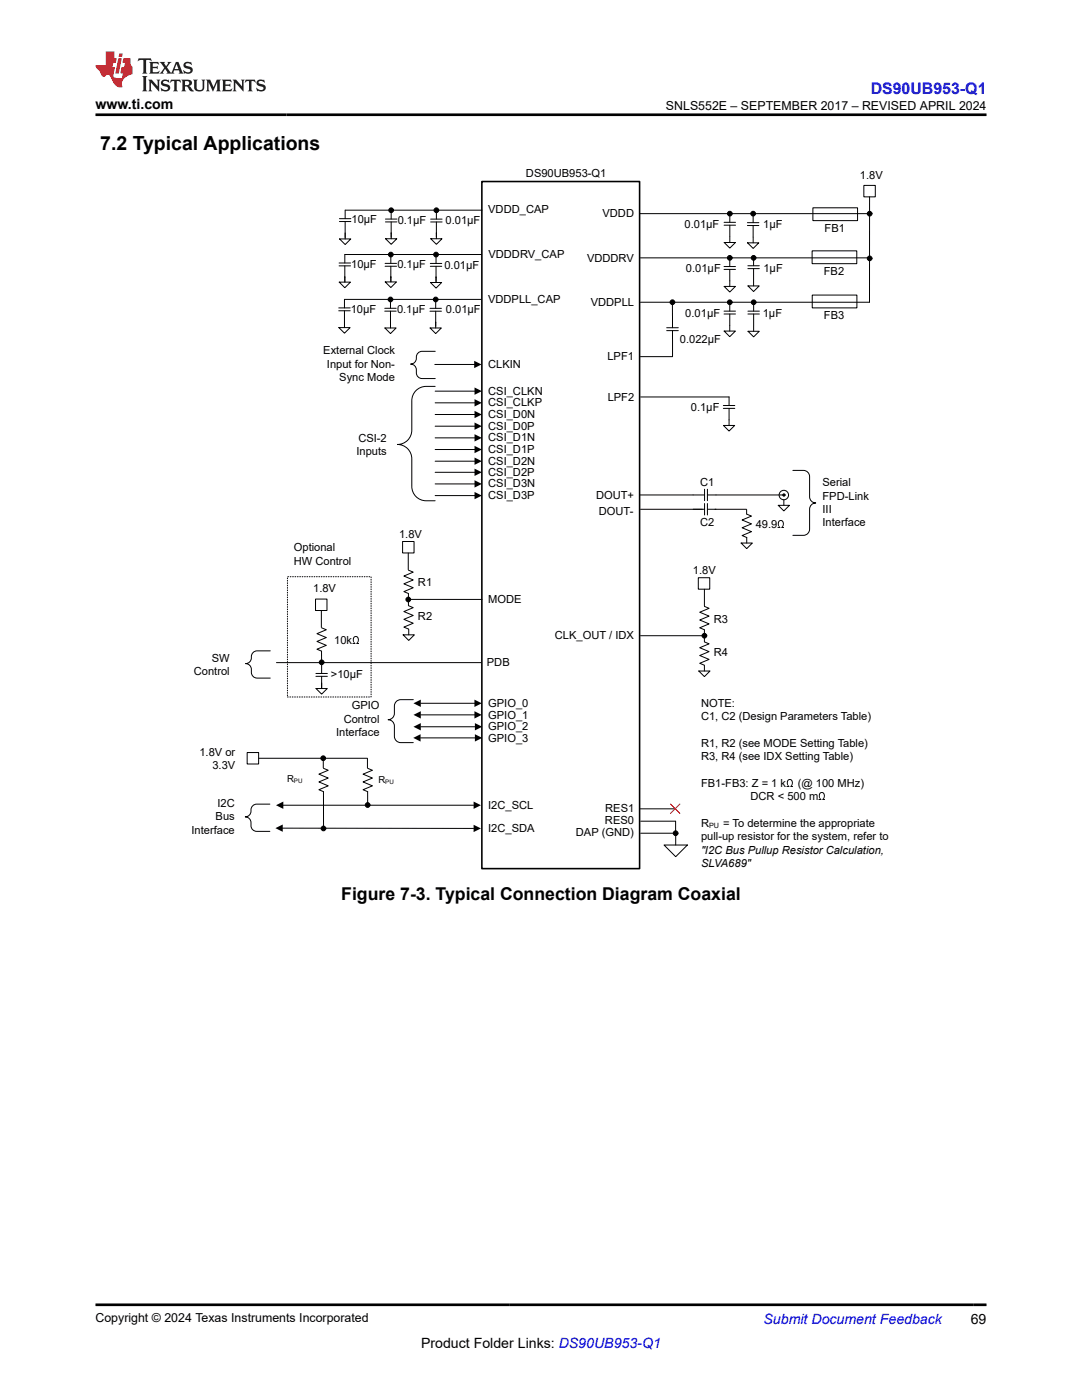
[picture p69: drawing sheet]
<svg xmlns="http://www.w3.org/2000/svg" width="216mm" height="279mm" viewBox="0 0 216 279" stroke-linecap="round" stroke-linejoin="round" font-family="sans-serif">
<defs><g id="words">
<text font-size="3.9" x="20" y="29.9">7.2 Typical Applications</text>
<text font-size="3.5" x="68.1" y="179.6">Figure 7-3. Typical Connection Diagram Coaxial</text>
<text font-size="3.2" fill="#00f" x="173.7" y="18.7">DS90UB953-Q1</text>
<g font-size="2.8">
<text x="19" y="21.8">www.ti.com</text>
<text x="84" y="269">Product Folder Links: DS90UB953-Q1</text>
<text x="193.7" y="264.2">69</text>
</g>
<text font-size="2.8" fill="#00f" x="152.4" y="264.2">Submit Document Feedback</text>
<g font-size="2.5">
<text x="132.9" y="21.9">SNLS552E – SEPTEMBER 2017 – REVISED APRIL 2024</text>
<text x="19" y="263.9">Copyright © 2024 Texas Instruments Incorporated</text>
</g>
<g font-size="2.2">
<text x="104.9" y="35.4">DS90UB953-Q1</text>
<text x="171.6" y="35.7">1.8V</text>
<text x="70.1" y="44.6">10µF</text>
<text x="79.4" y="44.7">0.1µF</text>
<text x="88.9" y="44.8">0.01µF</text>
<text x="97.4" y="42.6">VDDD_CAP</text>
<text x="120.2" y="43.2">VDDD</text>
<text x="136.6" y="45.5">0.01µF</text>
<text x="152.3" y="45.5">1µF</text>
<text x="164.5" y="46.2">FB1</text>
<text x="70.1" y="53.4">10µF</text>
<text x="79.3" y="53.6">0.1µF</text>
<text x="88.7" y="53.6">0.01µF</text>
<text x="97.5" y="51.4">VDDDRV_CAP</text>
<text x="117.1" y="52.2">VDDDRV</text>
<text x="136.9" y="54.3">0.01µF</text>
<text x="152.3" y="54.3">1µF</text>
<text x="164.4" y="54.8">FB2</text>
<text x="70" y="62.4">10µF</text>
<text x="79.2" y="62.5">0.1µF</text>
<text x="89" y="62.6">0.01µF</text>
<text x="97.4" y="60.4">VDDPLL_CAP</text>
<text x="117.9" y="61">VDDPLL</text>
<text x="136.7" y="63.2">0.01µF</text>
<text x="152.2" y="63.2">1µF</text>
<text x="164.4" y="63.7">FB3</text>
<text x="64.5" y="70.7">External Clock</text>
<text x="121.2" y="71.8">LPF1</text>
<text x="135.7" y="68.5">0.022µF</text>
<text x="65.2" y="73.4">Input for Non-</text>
<text x="67.7" y="76.1">Sync Mode</text>
<text x="97.4" y="73.5">CLKIN</text>
<text x="97.4" y="78.7">CSI_CLKN</text>
<text x="97.4" y="81.1">CSI_CLKP</text>
<text x="97.4" y="83.4">CSI_D0N</text>
<text x="121.3" y="80.1">LPF2</text>
<text x="137.8" y="82.1">0.1µF</text>
<text x="71.5" y="88.2">CSI-2</text>
<text x="97.4" y="85.7">CSI_D0P</text>
<text x="97.4" y="88.1">CSI_D1N</text>
<text x="71.1" y="90.9">Inputs</text>
<text x="97.4" y="90.4">CSI_D1P</text>
<text x="97.4" y="92.7">CSI_D2N</text>
<text x="97.4" y="94.9">CSI_D2P</text>
<text x="97.4" y="97.2">CSI_D3N</text>
<text x="97.4" y="99.6">CSI_D3P</text>
<text x="118.9" y="99.6">DOUT+</text>
<text x="139.7" y="96.9">C1</text>
<text x="164.1" y="97">Serial</text>
<text x="164.1" y="99.7">FPD-Link</text>
<text x="79.6" y="107.4">1.8V</text>
<text x="119.5" y="102.9">DOUT-</text>
<text x="139.7" y="105">C2</text>
<text x="150.8" y="105.3">49.9</text>
<text x="164.1" y="102.4">III</text>
<text x="164.1" y="105">Interface</text>
<text x="58.6" y="110.1">Optional</text>
<text x="58.6" y="112.7">HW Control</text>
<text x="62.5" y="118.2">1.8V</text>
<text x="83.4" y="117">R1</text>
<text x="138.3" y="114.5">1.8V</text>
<text x="83.4" y="123.7">R2</text>
<text x="97.4" y="120.4">MODE</text>
<text x="142.5" y="124.3">R3</text>
<text x="66.7" y="128.5">10k</text>
<text x="110.7" y="127.5">CLK_OUT / IDX</text>
<text x="142.5" y="130.9">R4</text>
<text x="38.7" y="134.7">Control</text>
<text x="42.3" y="132.1">SW</text>
<text x="66" y="135.4">&gt;10µF</text>
<text x="97.1" y="132.9">PDB</text>
<text x="70.2" y="141.5">GPIO</text>
<text x="97.4" y="143.4">GPIO_1</text>
<text x="97.4" y="141.1">GPIO_0</text>
<text x="139.9" y="141">NOTE:</text>
<text x="139.9" y="143.7">C1, C2 (Design Parameters Table)</text>
<text x="67.1" y="146.9">Interface</text>
<text x="68.6" y="144.2">Control</text>
<text x="97.4" y="148">GPIO_3</text>
<text x="97.4" y="145.7">GPIO_2</text>
<text x="139.9" y="149">R1, R2 (see MODE Setting Table)</text>
<text x="39.8" y="150.9">1.8V or</text>
<text x="42.4" y="153.6">3.3V</text>
<text x="139.9" y="151.7">R3, R4 (see IDX Setting Table)</text>
<text x="43.4" y="161">I2C</text>
<text x="97.4" y="161.5">I2C_SCL</text>
<text x="139.9" y="157">FB1-FB3: Z = 1 k</text>
<text x="149.8" y="159.7">DCR &lt; 500 m</text>
<text x="159.2" y="157">(@ 100 MHz)</text>
<text x="38.2" y="166.4">Interface</text>
<text x="43" y="163.7">Bus</text>
<text x="97.4" y="166.1">I2C_SDA</text>
<text x="114.9" y="166.8">DAP (GND)</text>
<text x="120.7" y="164.5">RES0</text>
<text x="120.8" y="162.1">RES1</text>
<text x="139.9" y="165">R</text>
<text x="139.9" y="167.7">pull-up resistor for the system, refer to</text>
<text x="144.3" y="165">= To determine the appropriate</text>
<text x="139.9" y="170.4">&quot;I2C Bus Pullup Resistor Calculation,</text>
<text x="139.9" y="173">SLVA689&quot;</text>
</g>
<g font-size="1.9">
<text x="57.3" y="156">R</text>
<text x="75.5" y="156.2">R</text>
</g>
<text font-size="1.4" x="141.5" y="165.3">PU</text>
<g font-size="1.2">
<text x="58.7" y="156.3">PU</text>
<text x="76.9" y="156.5">PU</text>
</g>
</g></defs>
<path d="M96.1 36.2h31.5v137.2h-31.5z" fill="none" stroke="#000" stroke-width=".32"/>
<g fill="none" stroke="#000" stroke-width=".2">
<path d="M172.4 37h2.3v2.3h-2.3zM173.5 39.3v21h-45.7M67.7 53.1h2.2M67.7 52.5h2.2M67.7 56.3h2.2l-1.1 1.1zM67.7 44.2h2.3M67.7 43.6h2.3M67.8 47.7h2.2l-1.1 1.1zM68.7 59.7v1.7M68.8 59.8h27.2M68.8 50.8v1.7M68.8 53.1v3.2"/>
<path d="M68.8 50.8h27.3M68.9 41.9v1.7M68.9 44.2v3.5M68.9 41.9h27.3M76.8 53.1h2.3M76.8 52.6h2.3M76.9 56.3h2.2l-1.1 1.1zM76.9 44.3h2.3M76.9 43.7h2.3M76.9 47.6h2.3l-1.1 1.2zM77.9 59.8v1.7M78 50.8v1.8"/>
<path d="M78 53.1v3.2M78.1 42v1.7M78.1 44.3v3.3M85.9 53.1h2.2M85.9 52.6h2.2M85.9 56.4h2.2l-1.1 1.1zM85.9 44.3h2.3M85.9 43.7h2.3M86 47.6h2.2l-1.1 1.2zM86.9 59.8v1.7M87 50.9v1.7M87 53.1v3.3"/>
<path d="M87.1 42v1.7M87.1 44.3v3.3M127.7 42.6h45.7M127.8 51.5h33.5M144.5 53.8h2.3M144.5 53.2h2.3M144.5 44.9h2.3M144.5 44.4h2.3M144.5 57.2h2.2l-1.1 1.1zM144.5 48.4h2.2l-1.1 1.1zM145.6 51.5v1.7M145.6 53.8v3.4"/>
<path d="M145.6 42.7v1.7M145.6 44.9v3.5M149.1 45h2.3M149.1 44.4h2.3M149.2 48.5h2.2l-1.1 1.1zM149.2 53.6h2.3M149.2 53h2.3M149.3 57.1h2.2l-1.1 1.1zM150.3 42.7v1.7M150.3 45v3.5M150.4 51.3v1.7M150.4 53.6v3.5"/>
<path d="M161.4 51.5h12.2M162 50.1h9v2.5h-9zM162.1 58.9h8.9v2.5h-8.9zM162.2 41.5h8.9v2.5h-8.9zM67.6 62h2.3M67.6 61.4h2.3M67.6 65.4h2.3l-1.2 1.1zM68.7 62v3.4M76.8 62.1h2.3M76.8 61.5h2.3M76.8 65.5h2.2l-1.1 1.1zM77.9 62.1v3.4"/>
<path d="M85.8 62.1h2.3M85.8 61.5h2.3M85.8 65.5h2.3l-1.2 1.1zM86.8 72.7h7.9M86.8 77.1a5.3 5.3 0 0 0-3.1 .3l-1 .9-.5 1.2v6.3a2.85 2.85 0 0 1-2.9 2.9 2.86 2.86 0 0 1 2.9 2.9v5.5a2.86 2.86 0 0 0 2.8 2.8h1.8M86.8 78.1h8M86.8 70.1h-2.6a1.18 1.18 0 0 0-1.1 1.4 1.15 1.15 0 0 1-1.2 1.2 1.3 1.3 0 0 1 1.2 1.7 1.14 1.14 0 0 0 1.1 1.1h2.6M86.9 62.1v3.4M127.8 79.2h17.7v1.7M133 65.4h2.3M133 66h2.3M134.2 60.3v2.8"/>
<path d="M134.2 66v5.2h-6.4M134.2 63.1v2.3M144.5 62.7h2.3M144.5 62.1h2.3M144.5 66.1h2.2l-1.1 1.1zM145.6 60.4v1.7M145.6 62.7v3.4M149.2 62.7h2.3M149.2 62.1h2.3M149.3 66.1h2.2l-1.1 1.1zM150.4 60.4v1.7M150.4 62.7v3.4"/>
<path d="M86.8 80.4h8M86.8 82.7h8M86.8 85.1h8M86.8 87.4h8M86.8 89.7h8M86.8 92h8M86.8 94.3h8M86.8 96.6h8M86.8 98.9h8M127.8 98.8h12.8M140.6 97.6v2.3M141.2 97.6v2.3"/>
<path d="M141.2 98.8h15.2M144.3 81.5h2.3M144.3 80.9h2.3M144.4 84.9h2.2l-1.1 1.1zM145.5 81.5v3.4M156.4 99.7v1.2M158.2 93.9h2.1a1.23 1.23 0 0 1 1.2 1.2v4a1.23 1.23 0 0 0 1.3 1.3 1.23 1.23 0 0 0-1.3 1.2v4a1.23 1.23 0 0 1-1.2 1.2h-2.1M63 119.6h2.2v2.2h-2.2zM80.3 108.1h2.3v2.3h-2.3zM81.5 110.4v3.3M81.5 119.6h14.7M81.5 113.8l1 .4-1.9 .8 1.9 .7-1.9 .8 1.9 .8-1.9 .8 .9 .4v2.4l1 .4-1.9 .8 1.9 .7-1.9 .8 1.9 .8-1.9 .8 .9 .3"/>
<path d="M139.3 115.3h2.3v2.3h-2.3zM140.6 117.6v3.3M140.6 100.5v2.3M140.6 101.6h-12.8M141.2 100.5v2.3M141.2 101.6h7.7M147.9 108.4h2.2l-1.1 1.1zM149 101.7v.9M149 102.6l.9 .4-1.8 .8 1.8 .8-1.8 .7 1.8 .8-1.8 .8 .9 .4v1.1M155.3 100.9h2.2l-1.1 1.1zM53.9 129.9h-2.6a1.19 1.19 0 0 0-1.1 1.4 1.14 1.14 0 0 1-1.2 1.1 1.3 1.3 0 0 1 1.2 1.8 1.15 1.15 0 0 0 1.1 1.1h2.6M55.2 132.2h40.8"/>
<path d="M63 135h2.3M63 134.4h2.3M63.1 137.4h2.2l-1.1 1.1zM64.1 121.9v3.3M64.2 130v2.3M64.2 125.3l.9 .4-1.9 .8 1.9 .7-1.9 .8 1.9 .8-1.9 .8 1 .4M64.2 132.7v1.7M64.2 135v2.4M80.4 126.7h2.3l-1.1 1.1zM81.6 125.6v1.1M82.5 139.6h-2.5a1.26 1.26 0 0 0-1.3 1.3v1.5a1.26 1.26 0 0 1-1.3 1.2 1.26 1.26 0 0 1 1.3 1.3v2a1.26 1.26 0 0 0 1.3 1.3h2.5M127.8 126.9h12.8"/>
<path d="M139.4 133.9h2.3l-1.1 1.1zM140.6 132.8v1.1M140.6 125.7v2.4M140.6 121l.9 .4-1.9 .8 1.9 .8-1.9 .7 1.9 .8-1.9 .8 1 .4M140.6 128.1l.9 .4-1.9 .8 1.9 .7-1.9 .8 1.9 .8-1.9 .8 1 .4M49.3 150.2h2.3v2.3h-2.3zM51.6 151.3h21.7M64.5 151.4v1.9M64.5 158l.1 7.3M64.6 153.3l.9 .4-1.9 .8 1.9 .8-1.9 .8 1.9 .7-1.9 .8 1 .4M73.3 151.4v1.9M73.4 158v2.6"/>
<path d="M73.4 153.3l.9 .4-1.9 .8 1.9 .8-1.9 .8 1.9 .7-1.9 .8 1 .4M83.9 147.3h11M84 145h10.9M84 142.7h10.8M84 140.4h10.8M53.8 160.5h-2.6a1.18 1.18 0 0 0-1.1 1.4 1.14 1.14 0 0 1-1.2 1.1 1.3 1.3 0 0 1 1.2 1.8 1.14 1.14 0 0 0 1.1 1.1h2.6M56.3 165.3h38.2M56.4 160.7h38.1M127.8 161.4h6.9M127.8 166.3h7M127.8 163.9h7M132.5 168.6h4.7l-2.4 2.4z"/>
<path d="M134.8 163.9v2.2M134.8 166.3v2.3"/>
<circle cx="77.9" cy="59.8" r=".47"/>
<circle cx="78" cy="50.8" r=".47"/>
<circle cx="78.1" cy="42" r=".47"/>
<circle cx="86.9" cy="59.8" r=".47"/>
<circle cx="87" cy="50.8" r=".47"/>
<circle cx="87.1" cy="42" r=".47"/>
<circle cx="145.6" cy="51.5" r=".47"/>
<circle cx="145.6" cy="42.6" r=".47"/>
<circle cx="150.3" cy="42.6" r=".47"/>
<circle cx="150.4" cy="51.5" r=".47"/>
<circle cx="173.5" cy="42.6" r=".47"/>
<circle cx="173.5" cy="51.6" r=".47"/>
<circle cx="134.2" cy="60.3" r=".47"/>
<circle cx="145.6" cy="60.3" r=".47"/>
<circle cx="150.4" cy="60.3" r=".47"/>
<circle cx="156.4" cy="98.8" r=".94"/>
<circle cx="156.4" cy="98.8" r=".23"/>
<circle cx="81.5" cy="119.6" r=".47"/>
<circle cx="64.2" cy="132.2" r=".47"/>
<circle cx="140.6" cy="126.9" r=".47"/>
<circle cx="64.5" cy="151.3" r=".47"/>
<circle cx="64.5" cy="165.3" r=".47"/>
<circle cx="73.4" cy="160.7" r=".47"/>
<circle cx="134.8" cy="166.3" r=".47"/>
</g>
<g fill="#000">
<path d="M94.6 72l1.5 .7-1.5 .8zM94.7 77.3l1.4 .8-1.4 .7zM94.7 79.7l1.4 .7-1.4 .7zM94.7 82l1.4 .7-1.4 .8zM94.7 84.3l1.4 .8-1.4 .7zM94.7 86.7l1.4 .7-1.4 .7zM94.7 89l1.4 .7-1.4 .7zM94.7 91.3l1.4 .7-1.4 .8zM94.7 93.5l1.4 .8-1.4 .7zM94.7 95.8l1.4 .8-1.4 .7zM94.7 98.2l1.4 .7-1.4 .7zM94.7 139.6l1.4 .8-1.4 .7z"/>
<path d="M55.1 160.7l1.4-.7v1.4zM82.5 147.3l1.4-.8v1.5zM82.5 145l1.5-.7v1.5zM82.5 142.7l1.5-.8v1.5zM82.5 140.4l1.5-.8v1.5zM94.7 141.9l1.4 .8-1.4 .7zM94.8 146.5l1.4 .8-1.4 .7zM94.8 144.3l1.4 .7-1.4 .8zM55 165.3l1.4-.8v1.5zM94.5 164.6l1.5 .7-1.5 .8zM94.5 160l1.5 .7-1.5 .7z"/>
<circle cx="77.9" cy="59.8" r=".47"/>
<circle cx="78" cy="50.8" r=".47"/>
<circle cx="78.1" cy="42" r=".47"/>
<circle cx="86.9" cy="59.8" r=".47"/>
<circle cx="87" cy="50.8" r=".47"/>
<circle cx="87.1" cy="42" r=".47"/>
<circle cx="145.6" cy="51.5" r=".47"/>
<circle cx="145.6" cy="42.6" r=".47"/>
<circle cx="150.3" cy="42.6" r=".47"/>
<circle cx="150.4" cy="51.5" r=".47"/>
<circle cx="173.5" cy="42.6" r=".47"/>
<circle cx="173.5" cy="51.6" r=".47"/>
<circle cx="134.2" cy="60.3" r=".47"/>
<circle cx="145.6" cy="60.3" r=".47"/>
<circle cx="150.4" cy="60.3" r=".47"/>
<circle cx="156.4" cy="98.8" r=".23"/>
<circle cx="81.5" cy="119.6" r=".47"/>
<circle cx="64.2" cy="132.2" r=".47"/>
<circle cx="140.6" cy="126.9" r=".47"/>
<circle cx="64.5" cy="151.3" r=".47"/>
<circle cx="64.5" cy="165.3" r=".47"/>
<circle cx="73.4" cy="160.7" r=".47"/>
<circle cx="134.8" cy="166.3" r=".47"/>
</g>
<path d="M57.4 115.1h16.6v24h-16.6z" fill="none" stroke="#000" stroke-width=".2" stroke-dasharray=".2 .3"/>
<path d="M133.8 160.5l1.8 1.8M135.6 160.5l-1.8 1.8" fill="none" stroke="#f00" stroke-width=".2"/>
<path d="M27.7 11.6l-.2 .6 .5-.2h.6v.1v2.2l-.2 .4h1l-.2-.4v-2.2v-.1h.5l.5 .2-.1-.6zM29.8 12.4l.2 .3v1.6l-.2 .4h1.9l.1-.6a1.08 1.08 0 0 1-1.3 .2v-.7h.6l.4 .2v-.7l-.4 .2h-.6v-.5l.2-.2a1 1 0 0 1 1 .3l-.1-.5zM31.8 12.4l1 1.1-1 1.2h.9l-.2-.2 .4-.8 .5 .8-.2 .2h1.6l-.2-.2 .1-.5h1l.1 .5-.1 .2h.9l-.2-.4-.8-1.9h-.5l-1 2.1-.8-1.1 .9-1h-.8l.2 .2-.5 .6-.3-.6 .1-.2zM35.2 12.8l.4 1h-.8zM36.8 12.5a.65 .65 0 0 0-.2 .7 .65 .65 0 0 0 .6 .5l.7 .1 .1 .3a.79 .79 0 0 1-.7 .4 .79 .79 0 0 1-.7-.5l.1 .7 .2-.1a.93 .93 0 0 0 1.1 0 .93 .93 0 0 0 .4-.9 1.46 1.46 0 0 0-1.2-.6l-.1-.3a1.09 1.09 0 0 1 1.2 .2l-.2-.6-.1 .1-.6-.2zM28.4 15.2l.2 .4v2.2l-.2 .4h1l-.2-.4v-2.2l.2-.4zM29.6 15.9l.2 .4v1.5l-.2 .4h.8l-.3-.4v-1.3l1.7 1.8v-2l.2-.4h-.8l.2 .2 .1 1.1-1.2-1.3zM32.3 16a.65 .65 0 0 0-.2 .8 .65 .65 0 0 0 .7 .4l.6 .2 .1 .2a.79 .79 0 0 1-.7 .4 .79 .79 0 0 1-.7-.5l.1 .7 .2-.1a.93 .93 0 0 0 1.1 .1 .93 .93 0 0 0 .4-1 1.46 1.46 0 0 0-1.2-.5l-.1-.4a1.09 1.09 0 0 1 1.2 .2l-.2-.6-.1 .1-.6-.1zM34.1 15.9l-.1 .6a.63 .63 0 0 1 .7-.3l.1 1.6-.3 .4h1l-.2-.4v-1.6a.66 .66 0 0 1 .8 .3l-.1-.6zM36.2 15.9l.2 .4v1.5l-.2 .4h.9l-.2-.2v-.7h.5l.1 .2a.79 .79 0 0 0 1.2 .6l-1-.9a.61 .61 0 0 0 .6-.6 .61 .61 0 0 0-.5-.7zM36.9 16.2h.2a.47 .47 0 0 1 .5 .1 .47 .47 0 0 1 .1 .5l-.2 .1-.6 .1zM38.5 15.9l.2 .2a2.27 2.27 0 0 0 .4 2 1.04 1.04 0 0 0 1.7-.7v-1.3l.2-.2h-.8l.2 .4v1.1a.6 .6 0 0 1-.6 .6 .6 .6 0 0 1-.6-.6v-1.1l.3-.4zM41.1 15.9l.2 .4v1.5l-.2 .4h.7l-.2-.4v-1.4l.9 1.9 .8-1.9v1.4l-.2 .4h1l-.3-.4v-1.5l.3-.4h-.8l-.7 1.5-.7-1.5zM44.3 15.9l.2 .4v1.5l-.2 .4h1.9l.1-.6a1.09 1.09 0 0 1-1.3 .2v-.7h.6l.4 .2v-.6l-.4 .2h-.6v-.6l.2-.1a1.01 1.01 0 0 1 1 .3l-.1-.6zM46.4 15.9l.3 .4v1.5l-.3 .4h.8l-.2-.4v-1.3l1.6 1.8v-2l.2-.4h-.7l.2 .2v1.1l-1.2-1.3zM49 15.9l-.1 .6a.63 .63 0 0 1 .8-.3v1.6l-.3 .4h1l-.2-.4v-1.6a.66 .66 0 0 1 .8 .3l-.1-.6zM51.4 16a.65 .65 0 0 0-.2 .8 .65 .65 0 0 0 .6 .4l.6 .2 .2 .2a.79 .79 0 0 1-.8 .4 .79 .79 0 0 1-.6-.5l.1 .7 .2-.1a.93 .93 0 0 0 1 .1 .93 .93 0 0 0 .5-1 1.46 1.46 0 0 0-1.3-.5l-.1-.4a1.09 1.09 0 0 1 1.3 .2l-.2-.6-.2 .1-.5-.1z" fill="#231f20"/>
<path d="M21.1 10.3v2.7h-2.1l.1 .4 .9 1a.95 .95 0 0 0 .9 .9 .59 .59 0 0 1 .6-.4 .59 .59 0 0 1 .5 .3l.4 .8a1.59 1.59 0 0 0 2.1 1.4 1.61 1.61 0 0 1 1-2.3l1-.3-.1-1.5a1.59 1.59 0 0 1-.4-1.7h-1.4l-.2 .9h.5l-.1 .9h-.5l-.2 .9v.3l.4 .1-.2 .9h-.6a.73 .73 0 0 1-1.1-.7l.3-1.5h-.5l.2-.9h.5l.2-.9h-.5v-1.3zM23.6 11.6l-.6 3.1h.7l.6-3.1zM23.8 10.7l-.1 .6h.7l.1-.6z" fill="#ed1c24"/>
<path d="M19 22.9h177.8M19 260.4h177.8" fill="none" stroke="#000" stroke-width=".53"/>
<use href="#words"/>
</svg>
